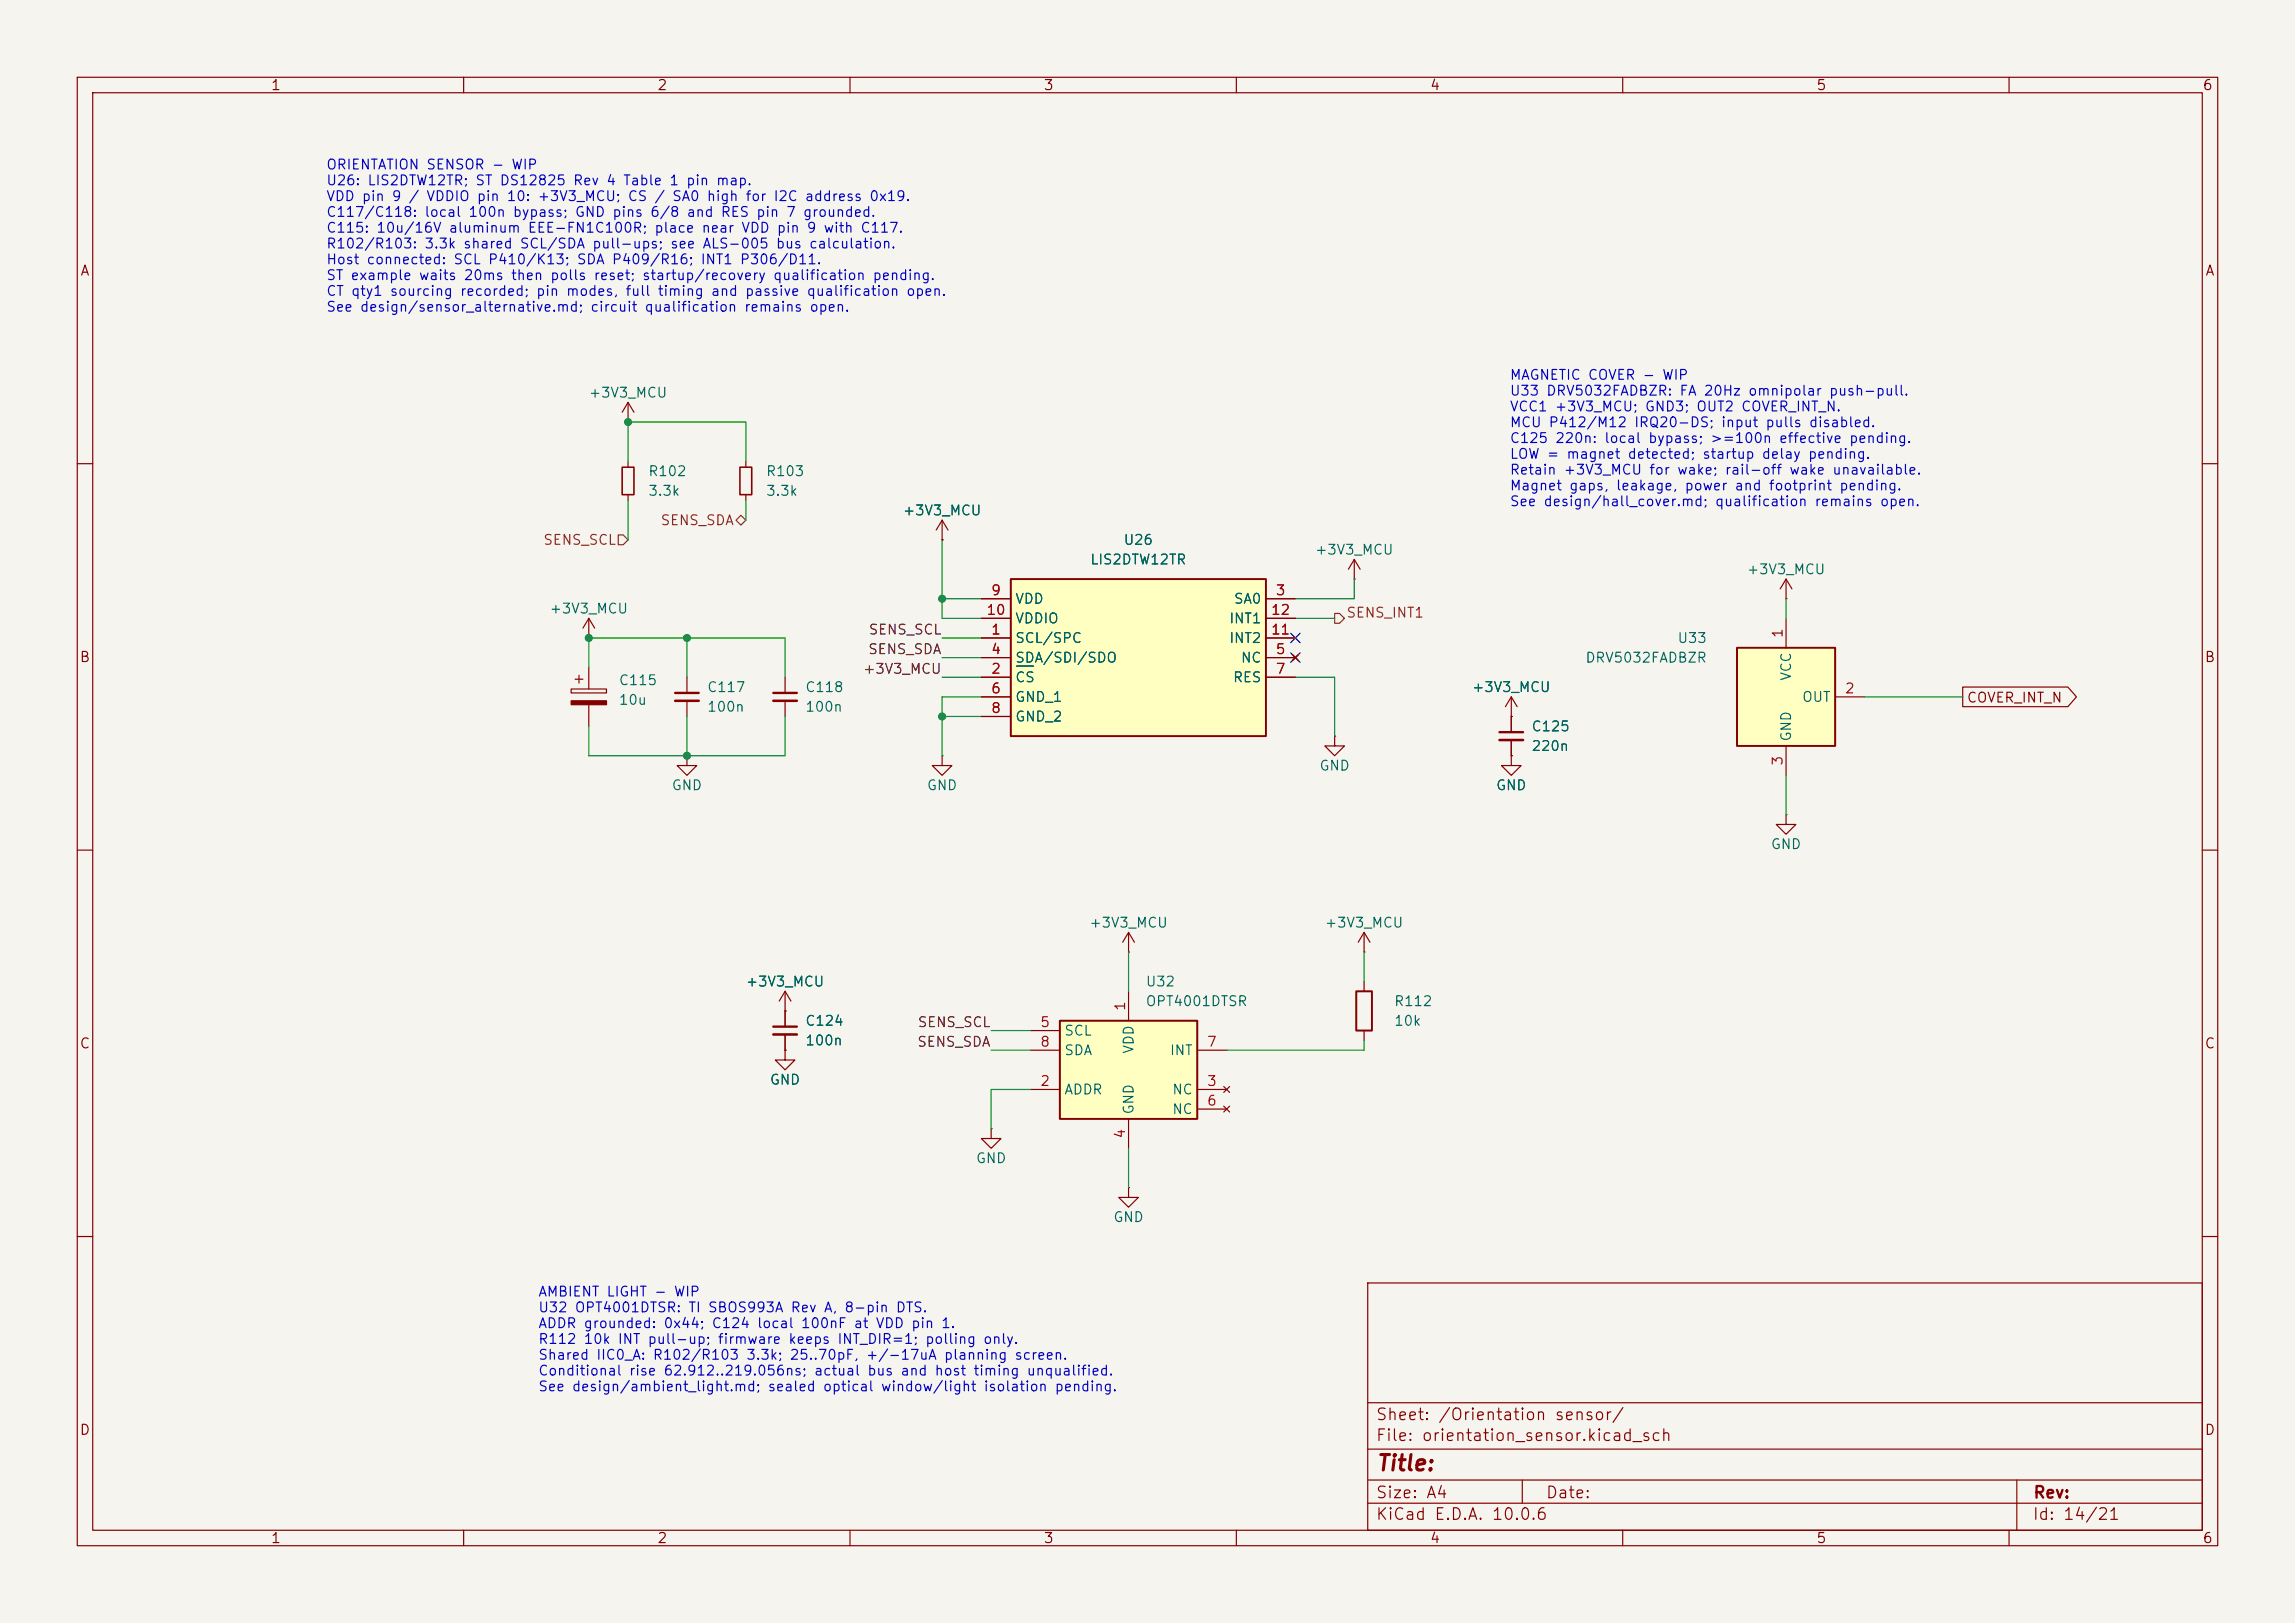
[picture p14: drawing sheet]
<svg xmlns="http://www.w3.org/2000/svg" width="297mm" height="210mm" viewBox="0 0 297 210" stroke-linecap="round" stroke-linejoin="round" font-family="sans-serif">
<defs><g id="words">
<text font-size="2" fill="#840000" x="178" y="190.8">Title:</text>
<g font-size="1.5" fill="#840000">
<text x="178" y="184.1">Sheet: /Orientation sensor/</text>
<text x="178" y="186.8">File: orientation_sensor.kicad_sch</text>
<text x="178" y="197">KiCad E.D.A. 10.0.6</text>
<text x="178" y="194.2">Size: A4</text>
<text x="200" y="194.2">Date:</text>
<text x="263" y="197">Id: 14/21</text>
<text x="263" y="194.2">Rev:</text>
</g>
<g font-size="1.3" fill="#840000">
<text x="35" y="12">1</text>
<text x="85" y="12">2</text>
<text x="135" y="12">3</text>
<text x="185" y="12">4</text>
<text x="235" y="12">5</text>
<text x="285" y="12">6</text>
<text x="10.3" y="36">A</text>
<text x="285.3" y="36">A</text>
<text x="10.2" y="86">B</text>
<text x="285.2" y="86">B</text>
<text x="254.4" y="91.2">COVER_INT_N</text>
<text x="10.2" y="136">C</text>
<text x="285.2" y="136">C</text>
<text x="10.2" y="186">D</text>
<text x="285.2" y="186">D</text>
<text x="35" y="200">1</text>
<text x="85" y="200">2</text>
<text x="135" y="200">3</text>
<text x="185" y="200">4</text>
<text x="235" y="200">5</text>
<text x="285" y="200">6</text>
</g>
<g font-size="1.3" fill="#0000c2">
<text x="42.1" y="22.2">ORIENTATION SENSOR - WIP</text>
<text x="42.1" y="24.3">U26: LIS2DTW12TR; ST DS12825 Rev 4 Table 1 pin map.</text>
<text x="42.1" y="26.3">VDD pin 9 / VDDIO pin 10: +3V3_MCU; CS / SA0 high for I2C address 0x19.</text>
<text x="42.1" y="28.4">C117/C118: local 100n bypass; GND pins 6/8 and RES pin 7 grounded.</text>
<text x="42.1" y="30.4">C115: 10u/16V aluminum EEE-FN1C100R; place near VDD pin 9 with C117.</text>
<text x="42.1" y="32.5">R102/R103: 3.3k shared SCL/SDA pull-ups; see ALS-005 bus calculation.</text>
<text x="42.1" y="34.5">Host connected: SCL P410/K13; SDA P409/R16; INT1 P306/D11.</text>
<text x="42.1" y="36.6">ST example waits 20ms then polls reset; startup/recovery qualification pending.</text>
<text x="42.1" y="38.6">CT qty1 sourcing recorded; pin modes, full timing and passive qualification open.</text>
<text x="42.1" y="40.6">See design/sensor_alternative.md; circuit qualification remains open.</text>
<text x="195.3" y="49.5">MAGNETIC COVER - WIP</text>
<text x="195.3" y="51.5">U33 DRV5032FADBZR: FA 20Hz omnipolar push-pull.</text>
<text x="195.3" y="53.6">VCC1 +3V3_MCU; GND3; OUT2 COVER_INT_N.</text>
<text x="195.3" y="55.6">MCU P412/M12 IRQ20-DS; input pulls disabled.</text>
<text x="195.3" y="57.6">C125 220n: local bypass; &gt;=100n effective pending.</text>
<text x="195.3" y="59.7">LOW = magnet detected; startup delay pending.</text>
<text x="195.3" y="61.7">Retain +3V3_MCU for wake; rail-off wake unavailable.</text>
<text x="195.3" y="63.8">Magnet gaps, leakage, power and footprint pending.</text>
<text x="195.3" y="65.8">See design/hall_cover.md; qualification remains open.</text>
<text x="69.6" y="168.1">AMBIENT LIGHT - WIP</text>
<text x="69.6" y="170.1">U32 OPT4001DTSR: TI SBOS993A Rev A, 8-pin DTS.</text>
<text x="69.6" y="172.2">ADDR grounded: 0x44; C124 local 100nF at VDD pin 1.</text>
<text x="69.6" y="174.2">R112 10k INT pull-up; firmware keeps INT_DIR=1; polling only.</text>
<text x="69.6" y="176.3">Shared IIC0_A: R102/R103 3.3k; 25..70pF, +/-17uA planning screen.</text>
<text x="69.6" y="178.3">Conditional rise 62.912..219.056ns; actual bus and host timing unqualified.</text>
<text x="69.6" y="180.3">See design/ambient_light.md; sealed optical window/light isolation pending.</text>
</g>
<g font-size="1.3" fill="#006464">
<text x="76.1" y="51.8">+3V3_MCU</text>
<text x="83.8" y="61.9">R102</text>
<text x="83.8" y="64.5">3.3k</text>
<text x="99" y="61.9">R103</text>
<text x="99" y="64.5">3.3k</text>
<text x="116.7" y="67">+3V3_MCU</text>
<text x="145.3" y="70.8">U26</text>
<text x="141" y="73.4">LIS2DTW12TR</text>
<text x="170.1" y="72.1">+3V3_MCU</text>
<text x="226" y="74.6">+3V3_MCU</text>
<text x="71" y="79.7">+3V3_MCU</text>
<text x="131.3" y="83.5">SCL/SPC</text>
<text x="131.3" y="78.4">VDD</text>
<text x="131.3" y="81">VDDIO</text>
<text x="159" y="83.5">INT2</text>
<text x="159" y="81">INT1</text>
<text x="159.6" y="78.4">SA0</text>
<text x="217" y="83.5">U33</text>
<text x="80" y="89">C115</text>
<text x="91.4" y="89.9">C117</text>
<text x="104.1" y="89.9">C118</text>
<text x="131.3" y="88.6">CS</text>
<text x="131.3" y="86.1">SDA/SDI/SDO</text>
<text x="159.5" y="88.6">RES</text>
<text x="160.5" y="86.1">NC</text>
<text x="190.4" y="89.9">+3V3_MCU</text>
<text x="205.1" y="86.1">DRV5032FADBZR</text>
<text x="232.1" y="88.2" transform="rotate(-90 232.1 88.2)">VCC</text>
<text x="80" y="91.5">10u</text>
<text x="91.4" y="92.4">100n</text>
<text x="104.1" y="92.4">100n</text>
<text x="131.3" y="91.1">GND_1</text>
<text x="131.3" y="93.7">GND_2</text>
<text x="198.1" y="94.9">C125</text>
<text x="233.1" y="91.1">OUT</text>
<text x="170.7" y="100">GND</text>
<text x="198.1" y="97.5">220n</text>
<text x="232.1" y="96" transform="rotate(-90 232.1 96)">GND</text>
<text x="86.8" y="102.6">GND</text>
<text x="119.9" y="102.6">GND</text>
<text x="193.5" y="102.6">GND</text>
<text x="229.1" y="110.2">GND</text>
<text x="140.9" y="120.3">+3V3_MCU</text>
<text x="171.4" y="120.3">+3V3_MCU</text>
<text x="96.4" y="128">+3V3_MCU</text>
<text x="148.2" y="128">U32</text>
<text x="148.2" y="130.5">OPT4001DTSR</text>
<text x="180.3" y="130.5">R112</text>
<text x="104.1" y="133">C124</text>
<text x="104.1" y="135.6">100n</text>
<text x="137.6" y="134.3">SCL</text>
<text x="137.6" y="136.9">SDA</text>
<text x="147" y="136.4" transform="rotate(-90 147 136.4)">VDD</text>
<text x="151.3" y="136.9">INT</text>
<text x="180.3" y="133">10k</text>
<text x="99.5" y="140.7">GND</text>
<text x="137.6" y="141.9">ADDR</text>
<text x="151.6" y="141.9">NC</text>
<text x="147" y="144.3" transform="rotate(-90 147 144.3)">GND</text>
<text x="151.6" y="144.5">NC</text>
<text x="126.2" y="150.8">GND</text>
<text x="144" y="158.4">GND</text>
</g>
<g font-size="1.3" fill="#725600">
<text x="70.2" y="70.8">SENS_SCL</text>
<text x="85.4" y="68.3">SENS_SDA</text>
<text x="174.2" y="80.2">SENS_INT1</text>
</g>
<g font-size="1.3" fill="#a90000">
<text x="128.2" y="77.3">9</text>
<text x="165" y="77.3">3</text>
<text x="127.6" y="79.9">10</text>
<text x="128.2" y="82.4">1</text>
<text x="164.4" y="82.4">11</text>
<text x="164.4" y="79.9">12</text>
<text x="231" y="82.6" transform="rotate(-90 231 82.6)">1</text>
<text x="128.2" y="87.5">2</text>
<text x="128.2" y="85">4</text>
<text x="165" y="85">5</text>
<text x="165" y="87.5">7</text>
<text x="128.2" y="90">6</text>
<text x="128.2" y="92.6">8</text>
<text x="238.7" y="90">2</text>
<text x="231" y="99.2" transform="rotate(-90 231 99.2)">3</text>
<text x="145.9" y="130.9" transform="rotate(-90 145.9 130.9)">1</text>
<text x="134.5" y="133.2">5</text>
<text x="134.5" y="135.8">8</text>
<text x="156.1" y="135.8">7</text>
<text x="134.5" y="140.8">2</text>
<text x="156.1" y="140.8">3</text>
<text x="156.1" y="143.4">6</text>
<text x="145.9" y="147.4" transform="rotate(-90 145.9 147.4)">4</text>
</g>
<g font-size="1.3" fill="#0f0f0f">
<text x="112.3" y="82.4">SENS_SCL</text>
<text x="111.6" y="87.5">+3V3_MCU</text>
<text x="112.3" y="85">SENS_SDA</text>
<text x="118.6" y="135.8">SENS_SDA</text>
<text x="118.7" y="133.2">SENS_SCL</text>
</g>
</g></defs>
<path d="M0 0h297v210h-297z" fill="#f5f4ef" stroke="#f5f4ef" stroke-width=".13"/>
<g fill="none" stroke="#840000" stroke-width=".15">
<path d="M10 10h277v190h-277zM12 12h273v186h-273zM60 10v2M110 10v2M160 10v2M210 10v2M260 10v2M81.3 54.6h.1M81.3 52.1l-.8 1.2M81.3 52.1l.7 1.2M81.3 52.1v2.5M10 60h2"/>
<path d="M175.3 74.9h.1M175.3 72.4l-.8 1.3M175.3 72.4l.7 1.3M175.3 72.4v2.5M285 60h2M73.9 89.2h4.6v.5h-4.6zM74.4 87.9h1M74.9 87.4v1M76.2 86.4v2.8M76.2 91.2v2.8M88.9 97.8v1.3h1.3l-1.3 1.2-1.3-1.2h1.3M88.9 97.8h.1"/>
<path d="M88.9 87.6v2.1M88.9 90.7v2M101.6 87.6v2.1M101.6 90.7v2M172.7 95.3v1.2h1.3l-1.3 1.3-1.3-1.3h1.3M172.7 95.3h.1M195.6 97.8v1.3h1.2l-1.2 1.2-1.3-1.2h1.3M195.6 97.8h.1M195.6 92.7h.1M195.6 90.2l-.8 1.2M195.6 90.2l.7 1.2M195.6 90.2v4.5"/>
<path d="M195.6 95.8v2M10 110h2M285 110h2M128.3 146.1v1.2h1.2l-1.2 1.3-1.3-1.3h1.3M128.3 146.1h.1M146 153.7v1.2h1.3l-1.3 1.3-1.2-1.3h1.2M146 153.7h.1M10 160h2M177 166h108v32h-108zM285 160h2M60 198v2M110 198v2"/>
<path d="M160 198v2M177 194.5h108M177 191.5h108M177 187.5h108M177 181.5h108M197 191.5v3M210 198v2M260 198v2M261 191.5v6.5"/>
</g>
<path d="M87.4 89.7h3M100.1 89.7h3M194.1 94.7h3" fill="none" stroke="#840000" stroke-width=".3"/>
<path d="M87.4 90.7h3M100.1 90.7h3M194.1 95.8h3" fill="none" stroke="#840000" stroke-width=".33"/>
<path d="M73.9 90.7h4.6v.5h-4.6z" fill="#840000" stroke="#840000" stroke-width=".15"/>
<path d="M130.8 74.9h33v20.4h-33z" fill="#ffffc2"/>
<path d="M130.8 74.9h33v20.4h-33z" fill="none" stroke="#840000" stroke-width=".25"/>
<g fill="none" stroke="#840000" stroke-width=".15">
<path d="M127 77.5h3.8M163.8 77.5h3.8M127 82.6h3.8M127 87.6h3.8M127 85.1h3.8M127 90.2h3.8M127 92.7h3.8M127 80h3.8M163.8 82.6h3.8M163.8 87.6h3.8M163.8 85.1h3.8M163.8 80h3.8"/>
<path d="M167.3 84.7l.7 .8M168 84.7l-.7 .8"/>
</g>
<path d="M131.5 86.2h2.3" fill="none" stroke="#006464" stroke-width=".15"/>
<path d="M224.8 83.8h12.7v12.7h-12.7z" fill="#ffffc2"/>
<path d="M224.8 83.8h12.7v12.7h-12.7zM175.5 128.3h2v5.1h-2z" fill="none" stroke="#840000" stroke-width=".25"/>
<g fill="none" stroke="#840000" stroke-width=".15">
<path d="M231.1 77.5h.1M231.1 74.9v2.6M231.1 74.9l-.7 1.3M231.1 74.9l.8 1.3M231.1 80v3.8M231.1 96.5v3.8M237.5 90.2h3.8M231.1 105.4v1.3h1.3l-1.3 1.3-1.2-1.3h1.2M231.1 105.4h.1M146 123.2h.1M146 120.7l-.7 1.2M146 120.7l.8 1.2"/>
<path d="M146 120.7v2.5M176.5 123.2h.1M176.5 120.7l-.7 1.2M176.5 120.7l.8 1.2M176.5 120.7v2.5M176.5 127v1.3M176.5 133.4v1.2"/>
</g>
<path d="M137.2 132.1h17.7v12.7h-17.7z" fill="#ffffc2"/>
<path d="M137.2 132.1h17.7v12.7h-17.7z" fill="none" stroke="#840000" stroke-width=".25"/>
<g fill="none" stroke="#840000" stroke-width=".15">
<path d="M81.3 59.7v.8M96.5 59.7v.8M81.3 64v.8M96.5 64v.8M121.9 69.9h.1M121.9 67.3l-.7 1.3M121.9 67.3l.8 1.3M121.9 67.3v2.6M127 77.5h3.8M163.8 77.5h3.8M76.2 82.6h.1M76.2 80l-.8 1.3"/>
<path d="M76.2 80l.8 1.3M76.2 80v2.6M121.9 97.8v1.3h1.3l-1.3 1.2-1.3-1.2h1.3M121.9 97.8h.1M127 82.6h3.8M127 87.6h3.8M127 85.1h3.8M127 90.2h3.8M127 92.7h3.8M127 80h3.8M163.8 82.6h3.8M163.8 87.6h3.8"/>
<path d="M163.8 85.1h3.8M163.8 80h3.8M167.3 84.7l.7 .8M168 84.7l-.7 .8M195.6 97.8h.1M195.6 92.7h.1M195.6 92.7v2M195.6 95.8v2M254 88.9h13.6l1.1 1.3-1.1 1.2h-13.6zM101.6 135.9v1.3h1.3l-1.3 1.2-1.3-1.2h1.3M101.6 135.9h.1M101.6 130.8h.1"/>
<path d="M101.6 128.3v4.5M101.6 133.9v2M101.6 128.3l-.8 1.2M101.6 128.3l.8 1.2M133.3 133.4h3.9M133.3 135.9h3.9M146 128.3v3.8M154.9 135.9h3.8M133.3 141h3.9M146 144.8v3.8M154.9 141h3.8M154.9 143.5h3.8"/>
<path d="M158.4 140.6l.7 .8M158.4 143.1l.7 .8M159.1 140.6l-.7 .8M159.1 143.1l-.7 .8"/>
</g>
<path d="M80.5 60.5h1.5v3.5h-1.5zM95.8 60.5h1.5v3.5h-1.5z" fill="none" stroke="#840000" stroke-width=".2"/>
<path d="M100.1 132.8h3" fill="none" stroke="#840000" stroke-width=".3"/>
<path d="M100.1 133.9h3" fill="none" stroke="#840000" stroke-width=".33"/>
<path d="M80 69.2h.6l.7 .7-.7 .6h-.6zM95.2 67.3l.7-.6 .6 .6-.6 .6zM172.7 79.4h.7l.6 .6-.6 .6h-.7z" fill="none" stroke="#725600" stroke-width=".15"/>
<g fill="none" stroke="#009600" stroke-width=".15">
<path d="M81.3 59.7v-5.1h15.2v5.1M81.3 64.8v5.1M96.5 64.8v2.5M121.9 69.9v10.1h5.1M121.9 77.5h5.1M175.3 74.9v2.6h-7.7M231.1 77.5v2.5M76.2 86.4v-3.8h25.4v5M88.9 82.6v5M88.9 92.7v5.1M101.6 92.7v5.1h-25.4v-3.8M121.9 82.6h5.1"/>
<path d="M121.9 87.6h5.1M121.9 85.1h5.1M121.9 92.7h5.1M127 90.2h-5.1v7.6M167.6 87.6h5.1v7.7M167.6 80h5.1M241.3 90.2h12.7M231.1 100.3v5.1M128.3 135.9h5M128.3 133.4h5M146 123.2v5.1M176.5 123.2v3.8"/>
<path d="M176.5 134.6v1.3h-17.8M133.3 141h-5v5.1M146 148.6v5.1"/>
</g>
<path d="M167 81.9l1.2 1.3M167 84.5l1.2 1.2M168.2 81.9l-1.2 1.3M168.2 84.5l-1.2 1.2" fill="none" stroke="#000084" stroke-width=".15"/>
<path d="M131.5 86.2h2.3" fill="none" stroke="#006464" stroke-width=".15"/>
<g fill="#009600" stroke="#009600" stroke-width=".13">
<circle cx="121.9" cy="77.5" r=".46"/>
<circle cx="121.9" cy="92.7" r=".46"/>
<circle cx="88.9" cy="82.6" r=".46"/>
<circle cx="81.3" cy="54.6" r=".46"/>
<circle cx="76.2" cy="82.6" r=".46"/>
<circle cx="88.9" cy="97.8" r=".46"/>
</g>
<use href="#words"/>
</svg>
